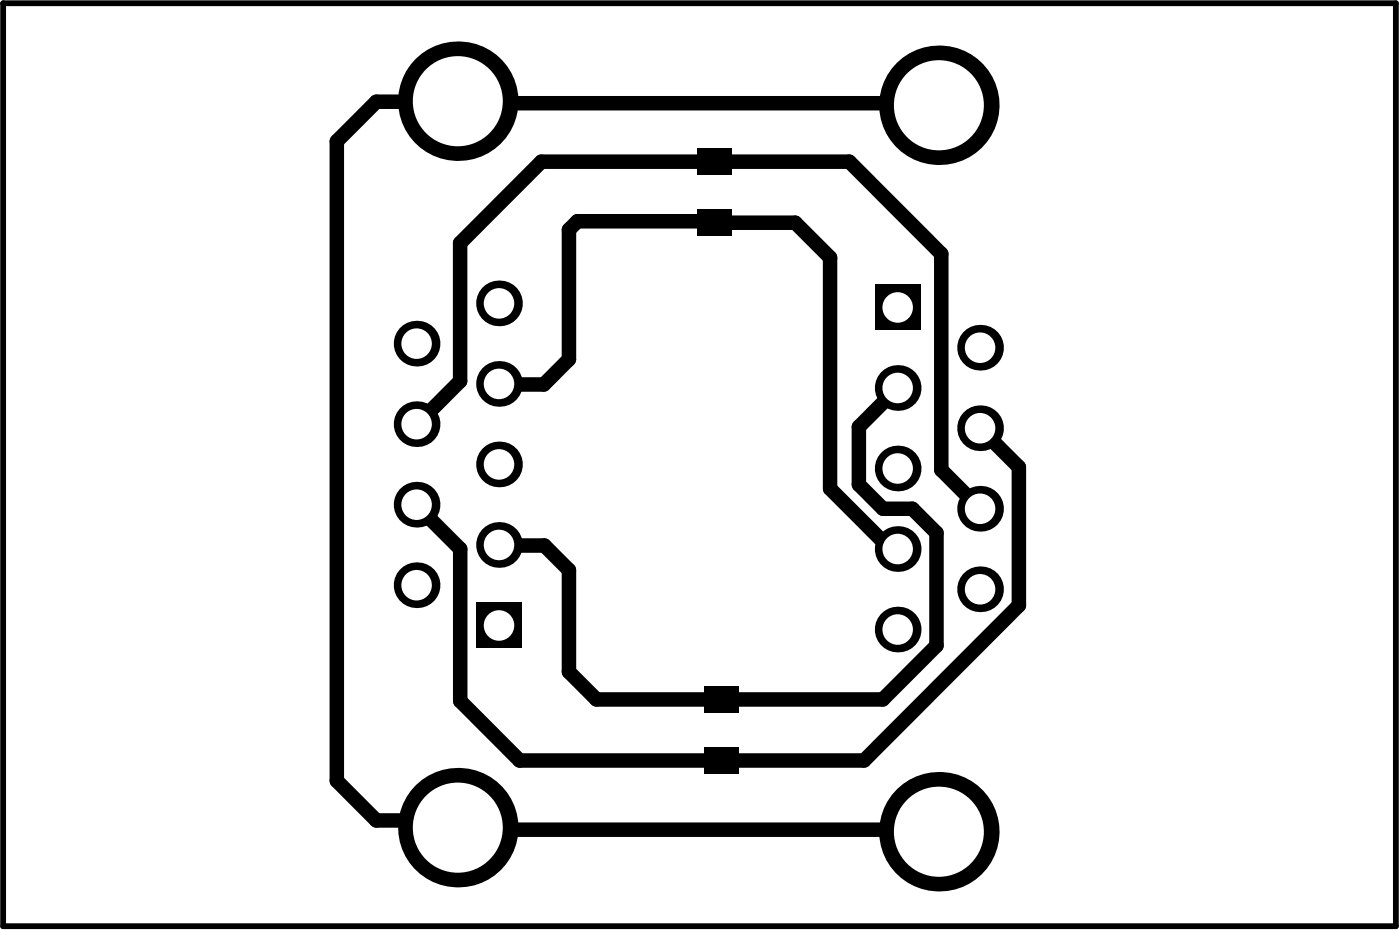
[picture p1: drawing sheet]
<svg xmlns="http://www.w3.org/2000/svg" width="161mm" height="107mm" viewBox="0 0 161 107" stroke-linecap="round" stroke-linejoin="round" font-family="sans-serif">
<path d="M.4 .4h159.6v105.7h-159.6z" fill="none" stroke="#000" stroke-width=".66"/>
<path d="M107.6 12.1l-.2-.3h-54.7l-.2-.2-9.4 .1-4.5 4.5v73.3l4.5 4.5h8.6l1 1h54.7l.2 .3M47.8 48.7l5-5v-15.9l9.3-9.3h35.3l10.5 10.6v24.7l4.5 4.5M57.2 44h5.2l2.8-2.8v-14.9l1-1h15l.2 .2h9.8l4 4v26.5l6.9 6.9h.8M102.9 44.4l-4.4 4.5v6.6l2.7 2.8h3.4l2.8 2.8v12.9l-6.2 6.1h-32.8l-3.2-3.1v-11.7l-2.8-2.8h-5.2M112.4 49.1l4.4 4.4v15.9l-17.7 17.7h-39.5l-6.8-6.8v-17.4l-5-5" fill="none" stroke="#000" stroke-width="1.7"/>
<circle cx="57.2" cy="34.8" r="2.62" fill="#000"/>
<circle cx="57.2" cy="34.8" r="1.75" fill="#fff"/>
<circle cx="57.2" cy="44" r="2.62" fill="#000"/>
<circle cx="57.2" cy="44" r="1.75" fill="#fff"/>
<circle cx="57.2" cy="53.2" r="2.62" fill="#000"/>
<circle cx="57.2" cy="53.2" r="1.75" fill="#fff"/>
<circle cx="57.2" cy="62.4" r="2.62" fill="#000"/>
<circle cx="57.2" cy="62.4" r="1.75" fill="#fff"/>
<path d="M54.6 69h5.2v5.3h-5.2z" fill-rule="evenodd" fill="#000"/>
<circle cx="57.2" cy="71.7" r="1.75" fill="#fff"/>
<circle cx="52.5" cy="11.6" r="6.8" fill="#000"/>
<circle cx="52.5" cy="11.6" r="5.2" fill="#fff"/>
<circle cx="102.9" cy="44.4" r="2.62" fill="#000"/>
<circle cx="102.9" cy="44.4" r="1.75" fill="#fff"/>
<circle cx="47.8" cy="39.4" r="2.62" fill="#000"/>
<circle cx="47.8" cy="39.4" r="1.75" fill="#fff"/>
<circle cx="47.8" cy="48.6" r="2.62" fill="#000"/>
<circle cx="47.8" cy="48.6" r="1.75" fill="#fff"/>
<circle cx="47.8" cy="57.8" r="2.62" fill="#000"/>
<circle cx="47.8" cy="57.8" r="1.75" fill="#fff"/>
<circle cx="47.8" cy="67" r="2.62" fill="#000"/>
<circle cx="47.8" cy="67" r="1.75" fill="#fff"/>
<circle cx="102.9" cy="72.1" r="2.62" fill="#000"/>
<circle cx="102.9" cy="72.1" r="1.75" fill="#fff"/>
<circle cx="102.9" cy="62.9" r="2.62" fill="#000"/>
<circle cx="102.9" cy="62.9" r="1.75" fill="#fff"/>
<circle cx="102.9" cy="53.7" r="2.62" fill="#000"/>
<circle cx="102.9" cy="53.7" r="1.75" fill="#fff"/>
<circle cx="52.5" cy="94.8" r="6.8" fill="#000"/>
<circle cx="52.5" cy="94.8" r="5.2" fill="#fff"/>
<path d="M100.3 32.6h5.2v5.2h-5.2z" fill-rule="evenodd" fill="#000"/>
<circle cx="102.9" cy="35.2" r="1.75" fill="#fff"/>
<circle cx="107.6" cy="95.3" r="6.8" fill="#000"/>
<circle cx="107.6" cy="95.3" r="5.2" fill="#fff"/>
<circle cx="107.6" cy="12.1" r="6.8" fill="#000"/>
<circle cx="107.6" cy="12.1" r="5.2" fill="#fff"/>
<circle cx="112.4" cy="67.5" r="2.62" fill="#000"/>
<circle cx="112.4" cy="67.5" r="1.75" fill="#fff"/>
<circle cx="112.4" cy="58.3" r="2.62" fill="#000"/>
<circle cx="112.4" cy="58.3" r="1.75" fill="#fff"/>
<circle cx="112.4" cy="49.1" r="2.62" fill="#000"/>
<circle cx="112.4" cy="49.1" r="1.75" fill="#fff"/>
<circle cx="112.4" cy="39.8" r="2.62" fill="#000"/>
<circle cx="112.4" cy="39.8" r="1.75" fill="#fff"/>
<g fill="#000">
<path d="M79.9 17h4v3h-4z" fill-rule="evenodd"/>
<path d="M79.9 24h4v3h-4z" fill-rule="evenodd"/>
<path d="M80.7 85.6h4v3h-4z" fill-rule="evenodd"/>
<path d="M80.7 78.6h4v3h-4z" fill-rule="evenodd"/>
</g>
</svg>
